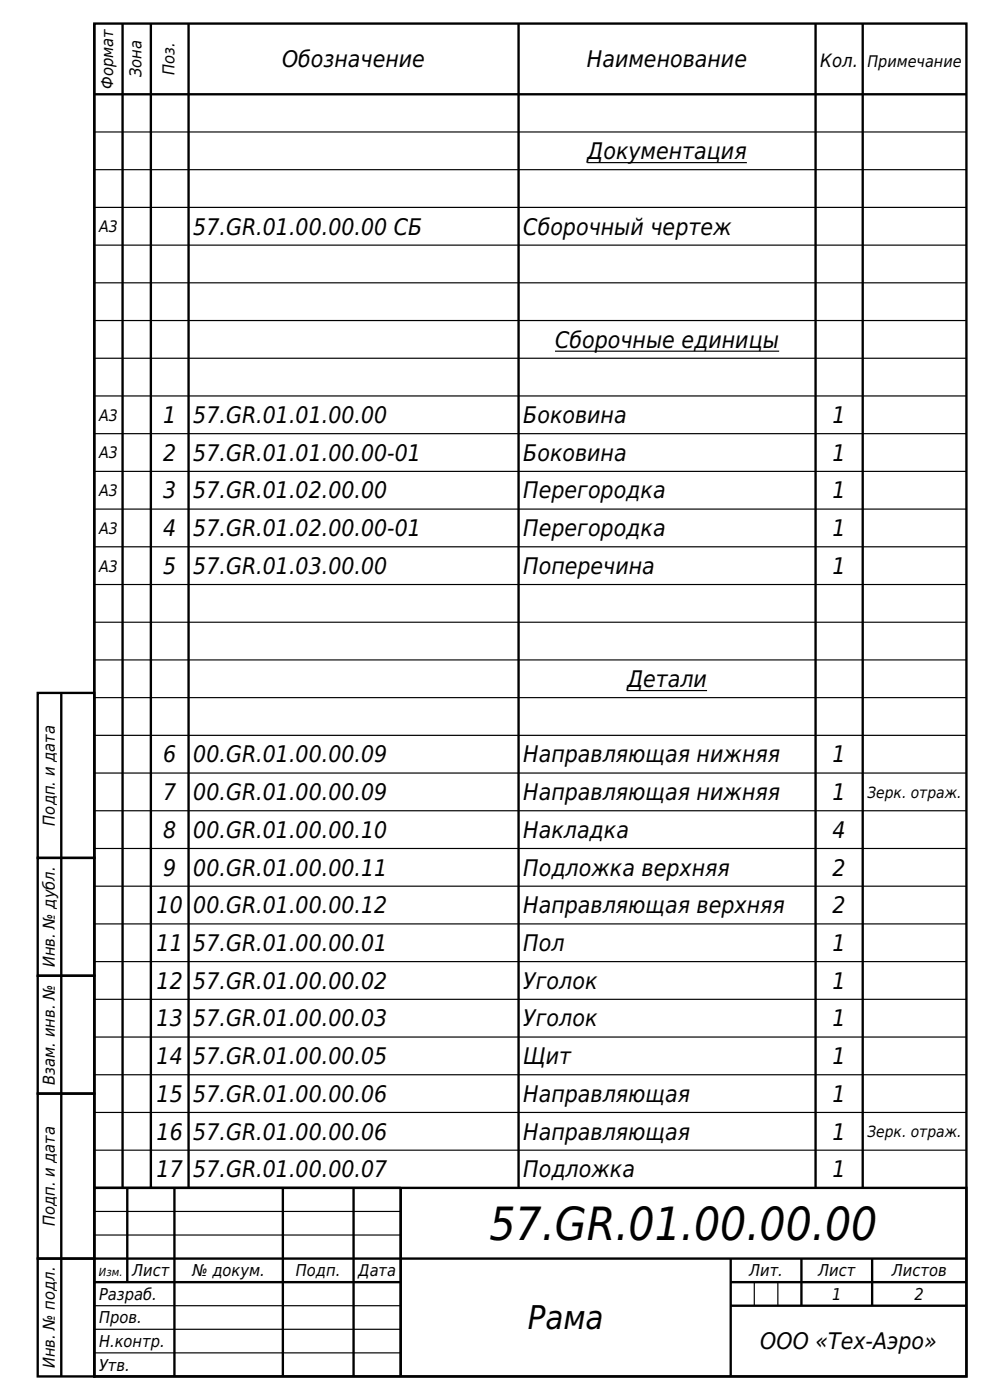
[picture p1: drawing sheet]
<svg xmlns="http://www.w3.org/2000/svg" width="210mm" height="297mm" viewBox="0 0 210 297" stroke-linecap="round" stroke-linejoin="round" font-family="sans-serif">
<defs><g id="words">
<text font-size="9.7" x="103.8" y="263">57.GR.01.00.00.00</text>
<text font-size="6.9" x="111.9" y="282">Рама</text>
<g font-size="4.9">
<text x="59.8" y="14.2">Обозначение</text>
<text x="124.5" y="14.2">Наименование</text>
<text x="124.6" y="33.8">Документация</text>
<text x="41" y="49.8">57.GR.01.00.00.00 СБ</text>
<text x="111" y="49.8">Сборочный чертеж</text>
<text x="117.7" y="73.8">Сборочные единицы</text>
<text x="34.6" y="89.8">1</text>
<text x="41" y="89.8">57.GR.01.01.00.00</text>
<text x="111" y="89.8">Боковина</text>
<text x="176.6" y="89.8">1</text>
<text x="34.6" y="97.8">2</text>
<text x="41" y="97.8">57.GR.01.01.00.00-01</text>
<text x="111" y="97.8">Боковина</text>
<text x="176.6" y="97.8">1</text>
<text x="34.6" y="105.8">3</text>
<text x="41" y="105.8">57.GR.01.02.00.00</text>
<text x="111" y="105.8">Перегородка</text>
<text x="176.6" y="105.8">1</text>
<text x="34.6" y="113.8">4</text>
<text x="41" y="113.8">57.GR.01.02.00.00-01</text>
<text x="111" y="113.8">Перегородка</text>
<text x="176.6" y="113.8">1</text>
<text x="34.6" y="121.7">5</text>
<text x="41" y="121.7">57.GR.01.03.00.00</text>
<text x="111" y="121.7">Поперечина</text>
<text x="176.6" y="121.7">1</text>
<text x="133" y="145.8">Детали</text>
<text x="34.6" y="161.8">6</text>
<text x="41" y="161.8">00.GR.01.00.00.09</text>
<text x="111" y="161.8">Направляющая нижняя</text>
<text x="176.6" y="161.8">1</text>
<text x="34.6" y="169.7">7</text>
<text x="41" y="169.7">00.GR.01.00.00.09</text>
<text x="111" y="169.7">Направляющая нижняя</text>
<text x="176.6" y="169.7">1</text>
<text x="34.6" y="177.8">8</text>
<text x="41" y="177.8">00.GR.01.00.00.10</text>
<text x="111" y="177.8">Накладка</text>
<text x="176.6" y="177.8">4</text>
<text x="34.6" y="185.8">9</text>
<text x="41" y="185.8">00.GR.01.00.00.11</text>
<text x="111" y="185.8">Подложка верхняя</text>
<text x="176.6" y="185.8">2</text>
<text x="33.2" y="193.7">10</text>
<text x="41" y="193.7">00.GR.01.00.00.12</text>
<text x="111" y="193.7">Направляющая верхняя</text>
<text x="176.6" y="193.7">2</text>
<text x="33.2" y="201.8">11</text>
<text x="41" y="201.8">57.GR.01.00.00.01</text>
<text x="111" y="201.8">Пол</text>
<text x="176.6" y="201.8">1</text>
<text x="33.2" y="209.8">12</text>
<text x="41" y="209.8">57.GR.01.00.00.02</text>
<text x="111" y="209.8">Уголок</text>
<text x="176.6" y="209.8">1</text>
<text x="33.2" y="217.7">13</text>
<text x="41" y="217.7">57.GR.01.00.00.03</text>
<text x="111" y="217.7">Уголок</text>
<text x="176.6" y="217.7">1</text>
<text x="33.2" y="225.8">14</text>
<text x="41" y="225.8">57.GR.01.00.00.05</text>
<text x="111" y="225.8">Щит</text>
<text x="176.6" y="225.8">1</text>
<text x="33.2" y="233.8">15</text>
<text x="41" y="233.8">57.GR.01.00.00.06</text>
<text x="111" y="233.8">Направляющая</text>
<text x="176.6" y="233.8">1</text>
<text x="33.2" y="241.7">16</text>
<text x="41" y="241.7">57.GR.01.00.00.06</text>
<text x="111" y="241.7">Направляющая</text>
<text x="176.6" y="241.7">1</text>
<text x="33.2" y="249.8">17</text>
<text x="41" y="249.8">57.GR.01.00.00.07</text>
<text x="111" y="249.8">Подложка</text>
<text x="176.6" y="249.8">1</text>
<text x="161.3" y="286.3">ООО «Тех-Аэро»</text>
</g>
<text font-size="3.9" x="174" y="14.2">Кол.</text>
<g font-size="3.5">
<text x="30" y="16.4" transform="rotate(-90 30 16.4)">Зона</text>
<text x="37" y="16" transform="rotate(-90 37 16)">Поз.</text>
<text x="24" y="18.8" transform="rotate(-90 24 18.8)">Формат</text>
<text x="11.6" y="175.1" transform="rotate(-90 11.6 175.1)">Подп. и дата</text>
<text x="11.6" y="205.2" transform="rotate(-90 11.6 205.2)">Инв. № дубл.</text>
<text x="11.6" y="230.1" transform="rotate(-90 11.6 230.1)">Взам. инв. №</text>
<text x="11.6" y="260.1" transform="rotate(-90 11.6 260.1)">Подп. и дата</text>
<text x="21" y="275.8">Разраб.</text>
<text x="28" y="270.8">Лист</text>
<text x="40.8" y="270.8">№ докум.</text>
<text x="62.8" y="270.8">Подп.</text>
<text x="158.9" y="270.8">Лит.</text>
<text x="173.5" y="270.8">Лист</text>
<text x="176.5" y="275.8">1</text>
<text x="189.2" y="270.8">Листов</text>
<text x="194" y="275.8">2</text>
<text x="21" y="280.8">Пров.</text>
<text x="21" y="285.8">Н.контр.</text>
<text x="11.6" y="290.3" transform="rotate(-90 11.6 290.3)">Инв. № подл.</text>
<text x="21" y="290.8">Утв.</text>
</g>
<g font-size="3.4">
<text x="184" y="14.2">Примечание</text>
<text x="21" y="49.2">А3</text>
<text x="21" y="89.3">А3</text>
<text x="21" y="97.2">А3</text>
<text x="21" y="105.3">А3</text>
<text x="21" y="113.3">А3</text>
<text x="21" y="121.2">А3</text>
<text x="76" y="270.8">Дата</text>
</g>
<g font-size="3.3">
<text x="184" y="169.2">Зерк. отраж.</text>
<text x="184" y="241.3">Зерк. отраж.</text>
</g>
<text font-size="2.4" x="21" y="270.8">Изм.</text>
</g></defs>
<g fill="none" stroke="#000" stroke-width=".5">
<path d="M20 5h185v287h-185zM20 20h185M20 5v247h65v40M26 5v247M32 5v247M40 5v247M110 5v247M173 5v247M183 5v247M8 147h12v35h-12zM13 147v145M8 182h12v25h-12z"/>
<path d="M8 207h12v25h-12zM8 232h12v35h-12zM20 252h185v40h-185zM27 252v20M37 252v40M60 252v40M75 252v40M8 267h12v25h-12zM20 272h65M20 267h185M155 272h50M155 267v25"/>
<path d="M155 277h50M170 267v10M185 267v10"/>
</g>
<g fill="none" stroke="#000" stroke-width=".25">
<path d="M20 28h185M20 36h185M124.6 34.5h33.8M20 44h185M20 52h185M20 60h185M20 68h185M20 76h185M117.7 74.5h47.6M20 84h185M20 92h185M20 100h185"/>
<path d="M20 108h185M20 116h185M20 124h185M20 132h185M20 140h185M20 148h185M20 156h185M133 146.5h17M20 164h185M20 172h185M20 180h185M20 188h185"/>
<path d="M20 196h185M20 204h185M20 212h185M20 220h185M20 228h185M20 236h185M20 244h185M20 252h185M20 257h65M20 277h65M20 262h65M160 272v5"/>
<path d="M165 272v5M20 292h65M20 287h65M20 282h65"/>
</g>
<use href="#words"/>
</svg>
